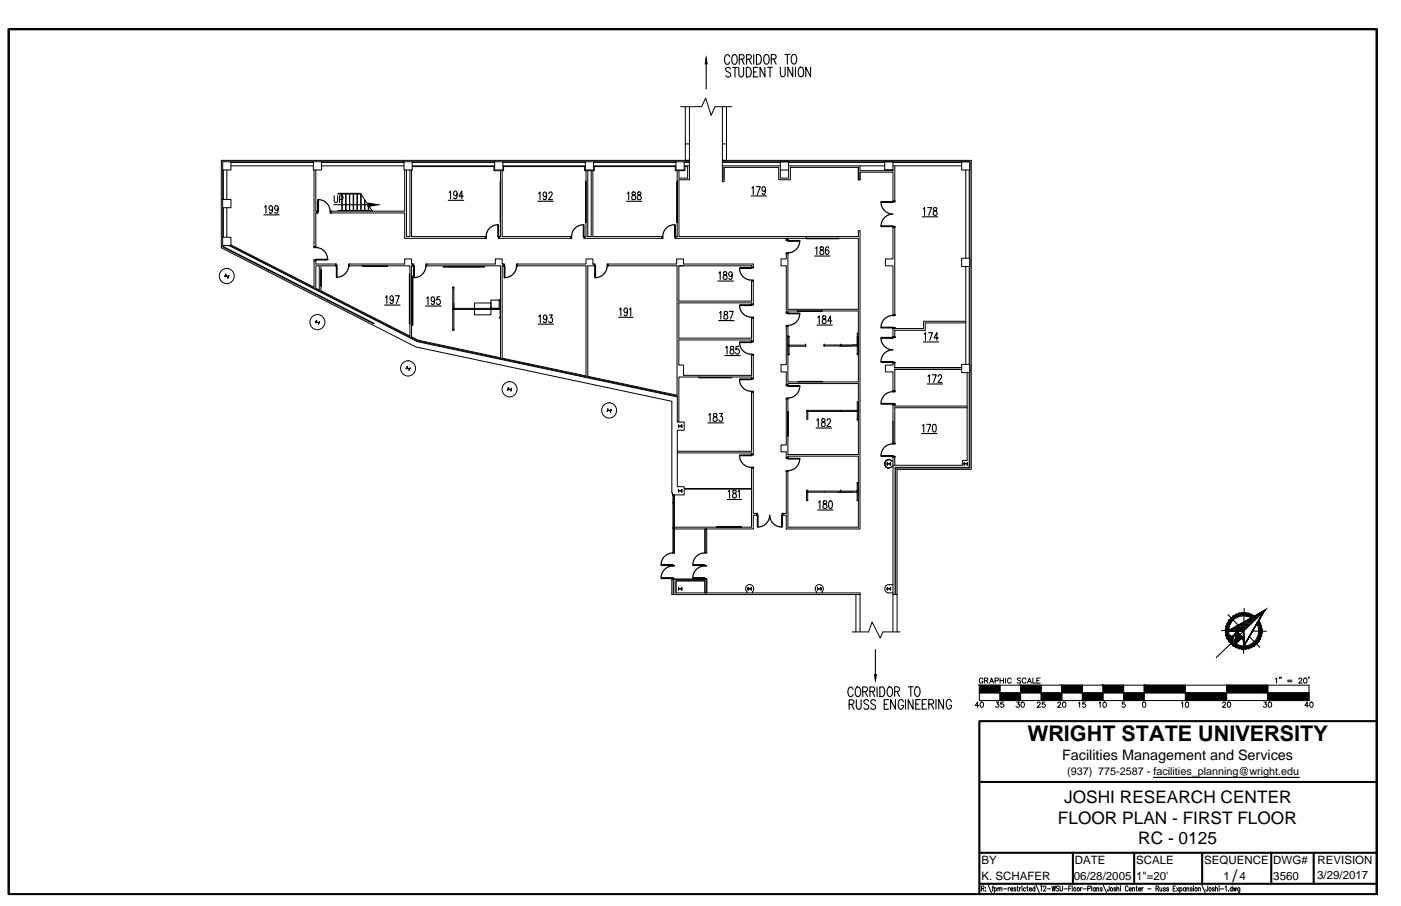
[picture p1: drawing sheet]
<svg xmlns="http://www.w3.org/2000/svg" width="432mm" height="279mm" viewBox="0 0 432 279" stroke-linecap="round" stroke-linejoin="round" font-family="sans-serif">
<defs><g id="words">
<text font-size="6.7" x="316.8" y="228.7">WRIGHT STATE UNIVERSITY</text>
<g font-size="5.3">
<text x="328" y="247.5">JOSHI RESEARCH CENTER</text>
<text x="326.1" y="254">FLOOR PLAN - FIRST FLOOR</text>
<text x="350.8" y="260.4">RC - 0125</text>
<text x="379.8" y="271.9">/</text>
</g>
<text font-size="4.4" x="327.3" y="234.5">Facilities Management and Services</text>
<g font-size="3.5">
<text x="302.5" y="266.5">BY</text>
<text x="331.3" y="266.5">DATE</text>
<text x="350.2" y="266.5">SCALE</text>
<text x="371.2" y="266.5">SEQUENCE</text>
<text x="392.4" y="266.5">DWG#</text>
<text x="406.1" y="266.5">REVISION</text>
<text x="302.5" y="271.2">K. SCHAFER</text>
<text x="331" y="271.2">06/28/2005</text>
<text x="350.2" y="271.2">1&quot;=20'</text>
<text x="377.1" y="271.2">1</text>
<text x="382.1" y="271.2">4</text>
<text x="392.4" y="271.2">3560</text>
<text x="405.9" y="271.2">3/29/2017</text>
</g>
<text font-size="3.3" x="328.9" y="239.1">(937) 775-2587 - facilities_planning@wright.edu</text>
</g></defs>
<!-- layer: A-EXISTING -->
<g fill="none" stroke="#000" stroke-width=".31">
<path d="M68.8 52.4v9.1M69.9 52.4v9.1M71.2 49.9v2.5h-2.6M71.2 50.1h25.4M71.2 51.2h25.4M96.6 49.9v2.5h2.5v-2.5M96.8 52.4v23.7h.5M97.3 52.4v12.7h.5v.6h-.5v10.3M99.1 50.1h25.4M99.1 51.2h25.4M105.4 59.8v5.1M105.5 59.8v5.1"/>
<path d="M106.5 59.8v5.1M106.7 59.8v5.1M107.7 59.8v5.1M107.8 59.8v5.1M108.9 59.8v5.1M109 59.8v5.1M110 59.8v5.1M110.1 59.8v5.1M111.2 59.8v5.1M111.3 59.8h-7.1v-.2h6.9l3.7 5.5M111.3 59.9v5M124.5 49.9v2.5h2.6v-2.5"/>
<path d="M124.7 52.4v12.7h-22.7v.6h22.7v7.8h24.9v-.5h-22.8v-20.6M125.3 52.4v20.6h1v-20.6M127.1 50.1h25.4M127.1 51.2h25.4M127.1 51.4h25.1v1.2h3v-1.2h25v1.2h2.9v-1.2h25v1.2h3v-1.2h.8M152.5 49.9v2.5h2.5v-2.5M154.3 52.6v20.4h-.4v.5h22.1v-.5h-21.2v-20.4M155 50.1h25.4M155 51.2h25.4M180.4 49.9v2.5h2.5v-2.5M180.6 52.6v20.4h-.4v.5h23.9v-.5h-21.4v-20.4M181.2 52.6v20.4h1v-20.4"/>
<path d="M182.9 50.1h25.4M182.9 51.2h25.4M208.3 49.9v2.5h2.6v-2.5M208.7 52.6v20.4h-.4v.5h56.3v21.9h-21.8v-17.2h-.5v1.7h-1.6v2.1h1.6v14.4h.5v-.5h21.8v21.9h-21.8v-17.2h-.5v11.9h-1.6v2.2h1.6v4.1h.5v-.5h21.8v21.9h-21.8v-17.2h-.5v14.2h-1.6v2.1h1.6v1.9h.5v-.5h21.8v21.9h-21.8v-17.2h-.5v12.9h-1v.6h1v4.2h22.8v-92h-.5v1.9h-55.3v-17.6h3.2v-5.9h-144.3v26.9l60 30.6 78.9 16.8v28.2h.2v.6h3.6v-2.5h-2.1v-17.4h2.1v-2.6h-2.1v-7.7l-80.1-17-58.2-29.7M210.9 50.1h1.6M210.9 51.2h1.6M211.2 44.4h1.3v5.1h-1.3zM211.9 51.2v3.7h-2.6v-2.3M212.5 49.9h-143.9v26.3l46.6 23.7M222.6 49.9h76.3v94.4h-22.8v39.1M222.6 44.4h1.3v5.1h-1.3zM222.6 50.1h17.9"/>
<path d="M222.6 51.2h17.9M223.2 51.6v4.4h-.6v-6.5h76.8v95.3h-22.9v38.6h-1.3v-.5M223.2 51.6h16.8v3.8h3.6v-3.8h21M223.2 51.6v3.8M240.5 52.4v2.5h2.5v-2.5M240.5 52.4v-2.5h2.5v2.5M240.5 52.4h2.5M243 50.1h29.7M243 51.2h29.7M264.6 51.6v3.8h.5v-2.3M265.1 51.2v1.4h10.1v-.2h-2.5M272.7 49.9h2.5v2.5h-2.5z"/>
<path d="M275.2 50.1h21.2M275.2 51.2h21.2M275.8 51.2v10.8h-.6v-8.9h-10.1M296.4 49.9h2.5v2.5h-2.5zM297.7 52.4v27.2M298.7 52.4v27.2M68.6 61.5h2.6v2.6h-2.6M68.6 73.2h2.6v2.5h-2.6M68.8 75.7v.3l46.6 23.8M68.8 64.1v9.1M69.9 64.1v9.1M71 75.7l57.8 29.5 80 17"/>
<path d="M71.2 75.5l25.6 13.1v-8.2h.5v1h6.2v.6h-4.6v7.7l27.4 13.9v-21.6h-18.6v-.6h17v-1.5h2.1v1.5h.5v.6h-.5v21.9l2.1 1 25.4 5.4v-28.3h-22.8v-.6h21.2v-1.5h2.1v1.5h.4v.6h-.4v28.5l25.8 5.4v-33.9h-21.2v-.6h21.2v-1.5h2.1v1.5h.4v.6h-1.9v34l27.5 5.9v-39.9h-21.3v-.6h21.1v-1.5h2.2v1.5h21.5v1h-.6v-.4h-22.4M112.4 61.5v3.4M112.5 61.7v3.2M113.5 63.3v1.6M113.6 63.4v1.5M114.7 64.9h-10.5v.2M242.3 73.5v.5h.5v-.5M275.2 70.1h.6v27h-.6v-15.1h-2.3v-2.1h2.3zM296.4 79.6h2.5v2.6h-2.5zM69.3 85.2v.1M69.4 84.9v.2M69.4 85l.3-.5-.4 .8 .2-.3 .8 .4"/>
<path d="M69.6 84.9l.7 .4M69.6 84.6v.2M69.6 85h.1M69.7 85v.1M69.9 85.1l.1 .1M70.2 85.7v.1M70.2 85.3h.1M70.3 85.3v.1M70.3 85.5v.1M70.3 85.3l.1 .1M70.4 85.3h-.1M70.4 85.3l.1-.3-.3 .8 .1-.4"/>
<path d="M70.4 85.2l.1 .1M70.5 85.1h.1M97.2 99.5h.1M97.3 82h1.1v7.4l-1.1-.5zM97.3 99.2v.1M97.4 99.1l.1 .1M97.5 99.1l.1-.3-.3 .7 .2-.3M97.5 98.9v.1M97.5 99.2l.7 .3M97.5 98.9h.1M97.6 99.2h.1M97.6 99.2l.1 .1"/>
<path d="M97.8 99.4h.1M97.9 99.4l.1 .1M98.1 99.9v.1M98.1 99.5v.5l.4-.8-.2 .3M98.2 99.7v.1M98.3 99.5v.2M98.3 99.5h-.1M98.4 99.4v.1M98.4 99.3v.1M210.7 82h-1.5v10.9h22.4v-6.3h.6v7.2h-.6v-.4h-22.4v10.9h22.4v-6.2h.6v7.2h-.6v-.5h-22.4v7.8h1.5v3.2h20.9v-6.3h.6v7.2h-.6v-.4h-22.4v13.8M297.7 82.2v30.2M297.7 99.1h-13v2.2h-9.5v2.6h.6v-2h9.4v-2.3h12.5"/>
<path d="M298.7 82.2v30.2M125.2 113.7v.1M125.3 113.4v.2M125.4 113.3v.1M125.4 113.3l.1-.3-.3 .8 .2-.4 .8 .4M125.4 113.2v.1M125.4 113.1l.1 .1M125.5 113.4v.1M125.6 113.5v.1M125.8 113.6h.1M125.9 113.6v.1M126 114.1l.1 .1"/>
<path d="M126.1 113.8h.1M126.2 113.9v.1M126.2 113.8l.1 .1M126.2 113.7v.1M126.3 113.8l.2-.3-.4 .7v-.4M126.3 113.6v.1M126.4 113.6h.1M156.6 119.6v.2M156.6 119.9h.1M156.6 119.9v-.4l-.1 .9 .1-.5M156.6 120l.9 .2M156.9 120h.1"/>
<path d="M157.6 119.9v.1M157.6 119.9h.1M157.6 119.7l-.1 .9zM296.4 112.4h2.5v2.5h-2.5zM296.4 113.3h-20.6v-1.4h-.6v.7h-2.3v2.1h2.3v5.9h.6v-6.7h20.6M298.1 114.9v27.1h-1.5v1.5h-21.4M298.7 114.9v29.2h-22.8v39.3M156.5 120.3v.1M156.5 120.1l.1 .1M156.8 120l.7 .1M157.1 120v.1M157.2 120.1h.1"/>
<path d="M157.4 120.1v.1M157.4 120.1l.1 .1M157.5 120.5v.1M157.5 120.3v.1M187.1 126.8l.1 .1M187.2 126.5l.1 .2M187.3 126.3h.1M187.3 126.4v.1M187.3 126.4v-.4l-.2 .9 .2-.4M187.3 126.2v.1M187.3 126.5h.1M187.3 126.5l.8 .1"/>
<path d="M187.4 126.5h.1M187.5 126.5h.1M187.7 126.5l.1 .1M187.8 126.6h.1M188.1 126.6v.1M188.1 127l.1 .1M188.2 126.6l.1-.3-.2 .8 .1-.3M188.2 126.8v.1M188.2 126.6l.1 .2M188.2 126.5h.1M188.3 126.4v.1M208.8 139.2h22.8v-18.3h.6v19.2h-.6v-.4h-22.8"/>
<path d="M209.1 131v.8zM209.1 131.6h.1M209.1 131.1v.2M209.1 131.8h.1M209.2 131.4h.8M209.3 131.4v.1M209.4 131.4v.1M209.6 131.4l.1 .1M209.9 131.4l.1 .1M210 131.4l.2-.4v.8l-.1-.3M210 131.4l.1 .1M210 131.4l.2 .1"/>
<path d="M210.1 131.6h.1M210.1 131.2l.1 .1M210.1 131.8h.1M210.1 131.1l.1 .1M298.1 125.2h-22.3v-.4h-.6v11.9h.6v-11h22.3M207.4 154.9h.5v.2h-.5zM207.4 152.6h.5v.2h-.5zM207.4 152.6v18M207.6 152.8v2.1M207.6 155.1v7.6M207.9 152.6v18M209.1 151.2l.1 .1"/>
<path d="M209.1 151.4v.2M209.1 151v.2M209.1 151.7v.1M209.1 151.3v-.4v.9l.1-.5M209.2 151.3h.8M209.3 151.3v.1M209.4 151.3v.1M209.6 151.3l.1 .1M209.9 151.3l.1 .1M210 151.3l.2 .1M210.1 150.9l.1 .9zM210.1 151.5h.1"/>
<path d="M210.1 151.1l.1 .1M210.1 151.7l.1 .1M210.1 151l.1 .1M273.4 143h.1M273.4 143.1l.1 .1M273.4 142.8l.1 .1M273.4 143.4l.1 .1M273.4 142.7l.1 .1M273.5 143l-.1-.4v.9l.1-.4M273.5 143l-.1 .1M273.5 143h.9M273.5 143.1h.9"/>
<path d="M273.6 143l.1 .1M273.7 143v.1M273.9 141.7a1.29 1.29 0 0 0-1.2 1.3 1.29 1.29 0 0 0 1.2 1.3M274 143v.1M274 143l.1 .1M274.3 143v.1M274.4 143v.1M274.4 143l.1 .1M274.4 143h.1M274.4 143l.1-.4v.9l-.1-.4M274.4 143.2h.1M274.4 142.8l.1 .1"/>
<path d="M274.4 143.4l.1 .1M274.4 142.7l.1 .1M274.9 142.2a1.26 1.26 0 0 0-1.8-.1 1.26 1.26 0 0 0 0 1.8 1.26 1.26 0 0 0 1.8 0M274.9 142.2h.3M274.9 143.9h.3M275.8 143.5v-2.6h-.6v42M297.2 143h.1M297.2 143.1v.1M297.2 142.8v.1M297.2 143.4v.1M297.2 142.7v.1M297.2 143v-.4v.9v-.4"/>
<path d="M297.2 143v.1M297.2 143h.9l.1-.4v.9l-.1-.4M297.2 143.1h.9M297.3 143l.1 .1M297.4 143v.1M297.7 143l.1 .1M298 143l.2 .1M298.1 143v.1M298.1 143.4l.1 .1M298.1 143.2h.1M298.1 142.8l.1 .1M298.1 142.7l.1 .1"/>
<path d="M207.4 178.4h.5v.2h-.5zM207.4 170.4h.5v.2h-.5zM207.4 162.7h.5v.3h-.5zM207.4 174.4h.5v.2h-.5zM207.5 178.6v4.8M207.6 163v7.4M207.7 178.6v4.8M207.9 162.6h23.7v-18.3h.6v14h1v.6h-1v4.2h-24.3M217.2 178.4h.6v.2h-.6zM217.2 170.4h.6v.2h-.6zM217.2 163.1h.6v.2h-.6zM217.2 174.4h.6v.2h-.6z"/>
<path d="M217.2 163.3v7.1M217.5 163.3v7.1M217.8 163.3v7.1M209.1 181.4l.1 .1M209.1 181.6v.2M209.1 181.9v.1M209.1 181.2v.1M209.1 181.5v-.3v.8v-.4M209.2 181.5l-.1 .1M209.2 181.5h.8M209.2 181.6h.8M209.3 181.5v.1"/>
<path d="M209.4 181.5v.1M209.6 181.5l.1 .1M209.9 181.5l.3 .2M210 181.5l.1 .1M210.1 181.5h-.1M210.1 181.5l.1-.3v.8l-.1-.4M210.1 181.9l.1 .1M210.1 181.7l.1 .1M210.1 181.4h.1M210.1 181.2l.1 .1M217.3 182.9v-3.8h-9v3.8h56.8v.5h-58v-4.8h10.7v4.3M230.5 181.7l.1 .1"/>
<path d="M230.5 181.4l.1 .1M230.5 181.9l.1 .1M230.5 181.2l.1 .1M230.6 181.5h.1M230.6 181.5l-.1-.3v.8l.1-.4h.9M230.6 181.5v.2M230.6 181.5h.9M230.7 181.5v.1M230.8 181.5l.1 .1M231 181.5l.1 .1M231.2 181.5v.1M231.4 181.5v.1"/>
<path d="M231.5 181.5l.1 .2M231.5 181.5h.1M231.5 181.5l.1-.3v.8l-.1-.5M231.5 181.7l.1 .1M231.5 181.4h.1M231.5 181.9l.1 .1M231.5 181.2l.1 .1M231.9 182.5a1.28 1.28 0 0 0 .1-1.8 1.28 1.28 0 0 0-1.9 0 1.28 1.28 0 0 0 .1 1.8v.4M231.9 182.5v.4M251.7 182.9v-.4a1.28 1.28 0 0 1-.1-1.8 1.28 1.28 0 0 1 1.8 0 1.28 1.28 0 0 1-.1 1.8l.1 .4M252 181.4l.1 .1M252 181.7v.1"/>
<path d="M252 181.9v.1M252 181.6v.1M252 181.2v.1M252 181.5v-.3v.8l.1-.5M252.1 181.5h.8M252.2 181.5v.1M252.3 181.5v.1M252.5 181.5v.1M252.6 181.5l.1 .1M252.8 181.5l-.7 .1M252.9 181.5l.1 .5v-.8v.5M253 181.5h-.1"/>
<path d="M253 181.7v.1M253 181.4h.1M253 181.9v.1M253 181.2v.1M273.4 181.2l.1 .3M273.4 181.6l.1 .2M273.4 181.9l.1 .1M273.5 181.5l-.1-.3v.8l.1-.4M273.5 181.5l-.1 .1M273.5 181.5h.9M273.5 181.6h.9M273.6 181.5l.1 .1"/>
<path d="M273.7 181.5v.1M274 181.5v.1M274 181.5l.1 .1M274.3 181.5v.1M274.4 181.5v.1M274.4 181.5l.1 .2M274.4 181.5h.1M274.4 181.5l.1-.3v.8l-.1-.4M274.4 181.7l.1 .1M274.4 181.4h.1M274.4 181.9l.1 .1M274.4 181.2l.1 .1"/>
<path d="M275.2 180.3h-1.3a1.29 1.29 0 0 0-1.2 1.3 1.29 1.29 0 0 0 1.2 1.3h1.3"/>
<circle cx="69.9" cy="85.1" r="2.33"/>
<circle cx="97.8" cy="99.3" r="2.33"/>
<circle cx="125.8" cy="113.6" r="2.33"/>
<circle cx="157.1" cy="120" r="2.33"/>
<circle cx="187.7" cy="126.6" r="2.33"/>
</g>
<!-- layer: A-DOOR -->
<g fill="none" stroke="#000" stroke-width=".38">
<path d="M96.7 76.1h.7v.2h-.7zM97.4 76.3a3.6 3.6 0 0 1 3.6 3.7M97.4 80h3.6v.2h-3.6zM97.8 65.1h.2v.6h-.2zM98 61.6h.1v3.6h-.1zM98.1 61.6a3.6 3.6 0 0 1 3.6 3.6M101.8 65.1h.2v.6h-.2zM149.6 73h.2v.5h-.2zM153.5 69.3a3.6 3.6 0 0 0-3.7 3.6M153.5 69.3h.1v3.7h-.1zM153.6 73h.3v.5h-.3zM176 73h.2v.5h-.2z"/>
<path d="M179.8 69.3a3.6 3.6 0 0 0-3.6 3.6M179.8 69.3h.2v3.7h-.2zM180 73h.2v.5h-.2zM204.1 73h.2v.5h-.2zM207.9 69.3a3.6 3.6 0 0 0-3.6 3.6M207.9 69.3h.2v3.7h-.2zM208.1 73h.2v.5h-.2zM242.3 74h.6v.2h-.6zM242.3 78h.6v.2h-.6zM242.9 74.2h3.6v.2h-3.6zM246.5 74.3a3.6 3.6 0 0 1-3.6 3.6M271.5 62.2h3.7v.2h-3.7z"/>
<path d="M271.5 69.7h3.7v.2h-3.7zM271.5 62.4a3.6 3.6 0 0 0 3.7 3.6 3.7 3.7 0 0 0-3.7 3.7M275.2 62h.6v.2h-.6zM275.2 69.9h.6v.2h-.6zM96.7 80.2h.7v.2h-.7zM103.5 81.4h.2v.6h-.2zM103.7 81.9h.2v3.6h-.2zM107.5 81.9a3.6 3.6 0 0 1-3.7 3.6M107.5 81.4h.2v.6h-.2zM127.3 81.4h.2v.6h-.2zM127.5 82h.1v3.7h-.1zM131.2 82a3.6 3.6 0 0 1-3.6 3.6"/>
<path d="M131.3 81.4h.2v.6h-.2zM155.2 81.4h.2v.6h-.2zM155.4 82h.2v3.7h-.2zM159.2 82a3.6 3.6 0 0 1-3.6 3.6M159.2 81.4h.2v.6h-.2zM183.1 81.4h.3v.6h-.3zM183.4 82h.1v3.7h-.1zM187.1 82a3.6 3.6 0 0 1-3.6 3.6M187.2 81.4h.2v.6h-.2zM227.9 82.8a3.6 3.6 0 0 0 3.7 3.6M227.9 94.2a3.6 3.6 0 0 0 3.7 3.6M228 82.6h3.6v.2h-3.6z"/>
<path d="M228 94h3.6v.2h-3.6zM231.6 82.4h.6v.2h-.6zM231.6 86.4h.6v.2h-.6zM231.6 93.8h.6v.2h-.6zM231.6 97.8h.6v.3h-.6zM242.3 96.4h.6v.2h-.6zM242.9 96.6h3.6v.1h-3.6zM246.5 96.7a3.6 3.6 0 0 1-3.6 3.6M275.2 97.3a3.6 3.6 0 0 0-3.7 3.6M275.2 97.1h.6v.2h-.6zM227.9 105.6a3.6 3.6 0 0 0 3.7 3.6M227.9 117a3.6 3.6 0 0 0 3.7 3.7"/>
<path d="M228 105.5h3.6v.1h-3.6zM228 116.9h3.6v.2h-3.6zM231.6 105.3h.6v.2h-.6zM231.6 109.3h.6v.2h-.6zM231.6 116.7h.6v.2h-.6zM242.3 100.4h.6v.2h-.6zM242.3 118.8h.6v.2h-.6zM242.9 119h3.6v.1h-3.6zM246.5 119.1a3.6 3.6 0 0 1-3.6 3.6M271.5 111.5h3.7v.2h-3.7zM271.5 104.1h3.7v.2h-3.7zM271.5 100.9h3.7v.2h-3.7z"/>
<path d="M271.5 104.3a3.6 3.6 0 0 0 3.7 3.6 3.6 3.6 0 0 0-3.7 3.6M275.2 111.7h.6v.2h-.6zM275.2 103.9h.6v.2h-.6zM275.2 101.1h.6v.2h-.6zM231.6 120.7h.6v.2h-.6zM242.3 122.8h.6v.2h-.6zM271.5 124.4h3.7v.2h-3.7zM275.2 136.9a3.6 3.6 0 0 0-3.7 3.6M275.2 120.8a3.6 3.6 0 0 0-3.7 3.6M275.2 136.7h.6v.2h-.6zM275.2 120.6h.6v.2h-.6zM275.2 124.6h.6v.2h-.6z"/>
<path d="M227.9 140.5a3.6 3.6 0 0 0 3.7 3.6M228 140.3h3.6v.2h-3.6zM231.6 140.1h.6v.2h-.6zM231.6 144.1h.6v.2h-.6zM233.2 158.3h.2v.6h-.2zM233.4 158.9h.2v3.6h-.2zM240.9 158.9h.2v3.6h-.2zM241.1 158.3h.2v.6h-.2zM242.3 141.2h.6v.2h-.6zM242.3 145.2h.6v.2h-.6zM242.9 141.4h3.6v.1h-3.6zM246.5 141.5a3.6 3.6 0 0 1-3.6 3.6"/>
<path d="M271.5 140.5h3.7v.2h-3.7zM275.2 140.7h.6v.2h-.6zM203.8 178.2h3.6v.2h-3.6zM203.8 174.2h3.6v.2h-3.6zM207.4 174.6a3.6 3.6 0 0 0-3.6 3.6M207.4 170.5a3.6 3.6 0 0 0-3.6 3.7M213.6 178.2h3.6v.2h-3.6zM213.6 174.2h3.6v.2h-3.6zM217.2 174.6a3.6 3.6 0 0 0-3.7 3.6M217.2 170.5a3.6 3.6 0 0 0-3.7 3.7M233.6 162.5a3.7 3.7 0 0 0 3.7-3.6 3.6 3.6 0 0 0 3.6 3.6"/>
</g>
<!-- layer: BORDER -->
<path d="M2.7 9h421.6v266.7h-421.6zM424.3 222.4h-122.4v53.3M301.9 241.1h122.4M2.7 275.7v-266.7h421.6v266.7M301.9 263h122.4M302 272.6h122.3M330.7 263v9.6M349.6 263v9.6M370.5 263v9.6M391.8 263v9.6M404.9 263v9.6" fill="none" stroke="#000" stroke-width=".63"/>
<!-- layer: A-NOTE -->
<g fill="none" stroke="#000" stroke-width=".34">
<path d="M217.6 17.9v9.5M224.9 17.6a.69 .69 0 0 0-.4-.7 .69 .69 0 0 0-.8 .1 2.02 2.02 0 0 0 .3 2.8 .75 .75 0 0 0 .9-.7M225.9 17l.3-.1a1.29 1.29 0 0 1 1 1.8l-.1 .4a.74 .74 0 0 1-.7 .8 .74 .74 0 0 1-.7-.8l-.2-1.1zM227.9 18.3h.9l.5-.6a.64 .64 0 0 0-.5-.8h-.9v2.9M228.6 18.3l.7 1.5M230.1 18.3l1.3-.2 .2-.4-.2-.7-1.3-.1v2.9M230.8 18.3l.8 1.5M232.3 16.8v3M233.1 16.8a1.59 1.59 0 0 1 1.6 1.1 1.59 1.59 0 0 1-.5 1.8l-1.1 .1zM235.8 16.9l.2-.1a1.39 1.39 0 0 1 1 2.3 .72 .72 0 0 1-.4 .6 .72 .72 0 0 1-.8 0l-.4-1.1 .1-1.1zM237.7 18.2l1.3-.1 .2-.4-.2-.8-1.3-.1v3M238.4 18.2l.8 1.6"/>
<path d="M242.7 16.8v2.9M243.4 16.8h-1.5M244.3 16.9l.2-.1a1.31 1.31 0 0 1 1 1.8l-.1 .5a.72 .72 0 0 1-1.1 .5l-.4-1v-1.1zM225.1 21.2a.73 .73 0 0 0-.9-.4 .73 .73 0 0 0-.4 1l1 .6a.78 .78 0 0 1 .3 1.1 .78 .78 0 0 1-1.2 .1l-.2-.3M225.8 20.8h1.5M226.5 20.8v3M227.7 20.8v2.1a.79 .79 0 0 0 .9 .9l.6-.9v-2.1M230 20.8a1.61 1.61 0 0 1 1.6 1 1.61 1.61 0 0 1-.5 1.8l-1 .1zM232.3 22.2h.8M233.6 20.8h-1.3v2.9h1.4M235.7 20.8l.1 2.9-1.6-2.9 .1 2.9M236.6 20.8h1.5"/>
<path d="M237.3 20.8v2.9M242 20.7l-.1 2.6a.7 .7 0 0 1-.6 .4 .7 .7 0 0 1-.7-.4l-.1-2.5M244.3 20.7v3l-1.5-3v3M245.2 20.7v3M246.4 20.8l.2-.1a1.29 1.29 0 0 1 1.1 1.8l-.1 .5a.74 .74 0 0 1-.7 .7 .74 .74 0 0 1-.8-.7l-.1-1.1zM249.8 20.7v3l-1.5-3v3M102.9 63.1h10.5M103 60.4l.1 1.8 .3 .3 .6-.3 .1-1.8M104.7 61.5l1-.2-.1-.8-.9-.1v2.1M261.7 217.2l1.3-.1 .2-.5-.2-.6-1.3-.2v3M262.4 217.2l.8 1.6M262.9 212.6a.74 .74 0 0 0-.7-.7 .74 .74 0 0 0-.7 .7v1.5a.72 .72 0 0 0 1.1 .6l.3-.6"/>
<path d="M263.9 215.8v2.1a.77 .77 0 0 0 .9 .9l.5-.5 .1-2.5M264 212l.2-.1a1.3 1.3 0 0 1 1.1 1.8l-.2 .4a.72 .72 0 0 1-1.1 .6l-.4-1 .1-1.1zM265.9 213.3l1.3-.2 .2-.4-.1-.6-.5-.2h-.9v2.9M266.6 213.3l.8 1.5M267.7 216.2a.73 .73 0 0 0-.9-.4 .73 .73 0 0 0-.4 1l.9 .6a.78 .78 0 0 1 .3 1.1 .78 .78 0 0 1-1.1 .1l-.3-.3M268.1 213.2h1a.72 .72 0 0 0 .5-.7 .72 .72 0 0 0-.6-.6h-.9v2.9M268.9 213.2l.7 1.6M269.8 200.3v9.6M269.8 216.2a.73 .73 0 0 0-.9-.4 .73 .73 0 0 0-.4 1l.9 .6a.78 .78 0 0 1 .4 1.1 .78 .78 0 0 1-1.2 .1l-.2-.3M270.3 211.9l.1 2.9M271.2 211.9h.7a1.77 1.77 0 0 1 0 2.9h-.7zM272.5 217.2h.9"/>
<path d="M273.8 212l.2-.1a.93 .93 0 0 1 1.1 1.1l-.1 1.1a.74 .74 0 0 1-.7 .7 .74 .74 0 0 1-.8-.7l-.1-1.1zM273.9 215.7l-1.4 .1v3l1.4-.1M275.7 213.2l1.3-.1 .2-.4-.2-.7-1.3-.2v3M276 215.7v3l-1.5-3v3M276.5 213.2l.7 1.6M278.4 216.5a.74 .74 0 0 0-.7-.8 .74 .74 0 0 0-.7 .8v1.5a.72 .72 0 0 0 1.1 .6l.3-1h-.5M279.1 215.7v3M280 211.8h1.4M280.7 211.8v3M281.4 215.7v3l-1.5-3v3M282.3 217.1h.8M282.3 211.9l.2-.1a1.59 1.59 0 0 1 1.2 1.2 1.59 1.59 0 0 1-.6 1.6l-.2 .2a1.39 1.39 0 0 1-.9-2.3z"/>
<path d="M283.6 215.7h-1.3v3h1.3M284.2 217.1h.9M285.6 215.7h-1.4v3h1.4M286.3 217.1l1.2-.1 .3-.5-.3-.6-1.2-.2v3M287 217.1l.8 1.6M288.5 215.7v3M290.8 215.7v3l-1.5-3v3M293.3 216.4a.74 .74 0 0 0-.8-.7 .74 .74 0 0 0-.7 .7v1.5a.72 .72 0 0 0 1.1 .6l.4-1h-.6"/>
</g>
<!-- layer: ROOM-NUMBER -->
<g fill="none" stroke="#000" stroke-width=".34">
<path d="M138.4 59.4l.5-.5v2.4M140.9 59.7l-.3 .6a.65 .65 0 0 1-.8-.7 .65 .65 0 0 1 .8-.6l.3 .7a1.11 1.11 0 0 1-.7 1.6l-.3-.4M166 59.7l.4-.5v2.4M169.2 59.7l.1-.3a.54 .54 0 0 1 .7-.1 .54 .54 0 0 1 .1 .8l-1 1.5h1.2M193.4 59.7l.4-.5v2.4M194.9 59.3v.7a.86 .86 0 0 1 .9 .5 .86 .86 0 0 1-.3 1.1 .76 .76 0 0 1-.9-.8 .76 .76 0 0 1 1-.7l.2-.4v-.4zM196.6 59.3v.7a.86 .86 0 0 1 .9 .5 .86 .86 0 0 1-.3 1.1 .75 .75 0 0 1-.8-.8 .75 .75 0 0 1 .9-.7l.2-.4v-.4zM231.7 58l.5-.5v2.5M233.1 57.5h1.2l-.9 2.5M235.9 58.3l-.2 .6a.65 .65 0 0 1-.9-.6 .65 .65 0 0 1 .9-.6l.2 .6a1.18 1.18 0 0 1-.6 1.7l-.4-.4M81.3 66.3h4.7M81.5 63.9l.5-.5v2.4"/>
<path d="M84 64.2l-.3 .5a.65 .65 0 0 1-.8-.6 .65 .65 0 0 1 .8-.6l.3 .7a1.11 1.11 0 0 1-.7 1.6l-.3-.4M85.7 64.2l-.2 .5a.65 .65 0 0 1-.9-.6 .65 .65 0 0 1 .9-.6l.2 .7a1.11 1.11 0 0 1-.6 1.6l-.4-.4M138.1 61.8h4.8M142.8 60.5h-1.3l.8-1.6v2.4M165.7 62.1h4.8M168.5 60l-.3 .6a.65 .65 0 0 1-.8-.7 .65 .65 0 0 1 .8-.6l.3 .7a1.11 1.11 0 0 1-.7 1.6l-.4-.4M193.1 62.1h4.7M231.5 60.4h4.7M251.1 79h4.7M251.3 76.6l.5-.5v2.4M252.9 76.2v.7a.88 .88 0 0 1 .9 .6 .88 .88 0 0 1-.3 1 .75 .75 0 0 1-.9-.8 .75 .75 0 0 1 .9-.7l.3-.5a.6 .6 0 0 0-.9-.3zM255.4 76.5l-.1-.3-.4-.1a1.46 1.46 0 0 0 .1 2.4 .7 .7 0 0 0 .5-.8 .7 .7 0 0 0-.9-.6l-.2 .6"/>
<path d="M284.3 66.9h4.7M284.5 64.4l.5-.4v2.4M285.9 64h1.2l-.9 2.4M287.8 64.1v.7a.88 .88 0 0 1 .9 .6 .88 .88 0 0 1-.3 1 .75 .75 0 0 1-.8-.8 .75 .75 0 0 1 .9-.7l.2-.5a.6 .6 0 0 0-.9-.3zM118.5 94.1h4.8M118.8 91.7l.4-.5v2.4M121.3 92l-.3 .6a.65 .65 0 0 1-.8-.7 .65 .65 0 0 1 .8-.6l.3 .7a1.11 1.11 0 0 1-.7 1.6l-.4-.4M121.8 91.2h1.2l-.8 2.4M131.2 94.4h4.8M131.5 92l.4-.5v2.4M134 92.3l-.3 .6a.66 .66 0 0 1-.8-.6 .66 .66 0 0 1 .8-.7l.3 .7a1.18 1.18 0 0 1-.7 1.6l-.4-.3M135.6 91.5h-.9l-.1 1.1a.7 .7 0 0 1 1.1 .5 .7 .7 0 0 1-1.1 .6l-.1-.3"/>
<path d="M165.8 100h4.8M166.1 97.6l.4-.5v2.4M168.5 97.9l-.2 .6a.65 .65 0 0 1-.9-.6 .65 .65 0 0 1 .9-.6l.2 .6a1.16 1.16 0 0 1-.6 1.6l-.4-.3M169.3 97.1h.9l-.5 .9a.68 .68 0 0 1 .6 1 .68 .68 0 0 1-1.2 0M190.7 97.8h4.4M190.9 95.4l.5-.4v2.4M193.4 95.8l-.3 .5a.65 .65 0 0 1-.8-.6 .65 .65 0 0 1 .8-.6l.3 .7a1.18 1.18 0 0 1-.7 1.6l-.3-.4M194 95.4l.4-.4v2.4M221.2 86.7h4.8M221.5 98.9h4.7M221.5 84.3l.5-.5v2.4M221.8 96.5l.4-.5v2.4"/>
<path d="M223.1 83.9v.7a.86 .86 0 0 1 .9 .5 .86 .86 0 0 1-.3 1.1 .73 .73 0 0 1-.9-.8 .73 .73 0 0 1 .9-.7l.3-.3-.1-.5zM223.3 96.2v.6a.86 .86 0 0 1 .9 .6 .86 .86 0 0 1-.3 1 .75 .75 0 0 1-.8-.8 .75 .75 0 0 1 .9-.7l.2-.3-.1-.4zM224.8 96h1.2l-.9 2.4M225.7 84.6l-.3 .5a.65 .65 0 0 1-.8-.6 .65 .65 0 0 1 .8-.6l.3 .7a1.11 1.11 0 0 1-.7 1.6l-.3-.4M252.1 97.8l.4-.4v2.4M253.6 97.5v.7a.88 .88 0 0 1 .9 .6 .88 .88 0 0 1-.3 1 .75 .75 0 0 1-.8-.8 .75 .75 0 0 1 .9-.7l.2-.5a.6 .6 0 0 0-.9-.3zM256.4 99h-1.3l.9-1.6v2.4M223.4 109.7h4.7M223.7 107.2l.4-.4v2.4M225.2 106.9v.7a.88 .88 0 0 1 .9 .6 .88 .88 0 0 1-.3 1 .75 .75 0 0 1-.8-.8 .75 .75 0 0 1 .9-.7l.2-.5a.6 .6 0 0 0-.9-.3zM227.7 106.8h-.8l-.1 1a.7 .7 0 0 1 1.1 .6 .7 .7 0 0 1-1.1 .6l-.1-.3M251.8 100.3h4.8"/>
<path d="M284.6 105.5h4.7M284.8 103.1l.5-.5v2.4M285.8 118.4h4.7M286 116l.4-.4v2.4M286.2 102.6h1.2l-.9 2.4M287.4 115.6h1.2l-.9 2.4M289.2 116.1l.3-.5 .5 .1 .2 .3-.2 .8-.9 1.2h1.2M289.2 104.2h-1.3l.9-1.6v2.4M218.2 130.4h4.7M218.5 128l.4-.5v2.4M220 127.6v.7a.88 .88 0 0 1 1 .6 .88 .88 0 0 1-.4 1 .76 .76 0 0 1-.8-.8 .76 .76 0 0 1 .9-.6l.3-.6a.6 .6 0 0 0-1-.3zM221.7 127.5h.9l-.5 1a.68 .68 0 0 1 .6 1 .68 .68 0 0 1-1.2 0"/>
<path d="M251.5 132h4.8M251.8 129.6l.4-.5v2.4M253.3 129.3v.6a.88 .88 0 0 1 1 .6 .88 .88 0 0 1-.4 1 .75 .75 0 0 1-.8-.7 .75 .75 0 0 1 .9-.7l.3-.4-.1-.4zM254.9 129.7l.1-.3a.54 .54 0 0 1 .8-.1 .54 .54 0 0 1 .1 .8l-1 1.4h1.1M284 133.7h4.8M284.3 131.3l.4-.4v2.3M285.7 130.9h1.2l-.9 2.3M287.6 131l.5-.1a1.62 1.62 0 0 1 0 2.3h-.2a1.87 1.87 0 0 1-.3-2.2zM224.2 154h4.4M224.4 151.6l.4-.5v2.4M225.9 151.3v.6a.86 .86 0 0 1 1 .6 .86 .86 0 0 1-.4 1 .73 .73 0 0 1-.8-.8 .73 .73 0 0 1 .9-.6l.3-.4-.1-.4zM227.5 151.6l.4-.5v2.4"/>
<path d="M252 157.3h4.8M252.3 154.9l.4-.5v2.4M253.8 154.5v.8a.86 .86 0 0 1 1 .5 .86 .86 0 0 1-.4 1 .76 .76 0 0 1-.8-.8 .76 .76 0 0 1 .9-.7l.3-.3-.1-.5zM255.6 154.5l.4-.1a1.62 1.62 0 0 1 0 2.4h-.1a1.87 1.87 0 0 1-.3-2.3z"/>
</g>
<!-- layer: BORDER-NOTE -->
<path d="M355.5 239.7h44.9" fill="none" stroke="#000" stroke-width=".38"/>
<g fill="none" stroke="#000" stroke-width=".31">
<path d="M302.5 274l.7-.1v-.5l-.7-.2v1.6M302.9 274l.4 .8M303.8 274.7h.1M303.8 273.7v.2zM304.6 272.9l1 2.5M305.8 273.7h.4M306.3 273.2l-.3 .1v1.5M306.5 274l.1-.2a.43 .43 0 0 1 .5 .5 .43 .43 0 0 1-.6 .3M306.5 273.7v1.7M307.6 274l.2-.3 .3 .1 .1 1M307.6 273.7v1.1M308.2 274l.3-.3 .3 .1v1"/>
<path d="M309.3 274.1h1M310.7 273.7v1.1M311.2 273.7l-.5 .5M311.5 274.2h.6l-.1-.4a.43 .43 0 0 0-.5 .5 .43 .43 0 0 0 .6 .3M313.1 274l-.2-.3-.4 .1v.3l.6 .5-.2 .2-.4-.2M313.5 273.7h.3M313.6 273.2v1.3l.3 .3M314.3 273.7v1.1M314.7 273.7l-.4 .5M315 273.3h.1M315 273.7v1.1M316.1 274l-.1-.2a.43 .43 0 0 0-.6 .5 .43 .43 0 0 0 .7 .3"/>
<path d="M316.5 273.7h.3M316.6 273.2v1.3l.3 .3M317.3 274.2h.6l-.1-.4a.43 .43 0 0 0-.5 .5 .43 .43 0 0 0 .6 .3M319 274l-.2-.2a.43 .43 0 0 0-.5 .5 .43 .43 0 0 0 .7 .3M319 273.2v1.6M319.3 272.9l1.1 2.5M320.6 273.2h.8M321 273.2v1.6M321.7 273.6l.2-.4 .4 .2v.4l-.7 1h.8M322.7 274.1h1.1M324.2 273.2l.3 1.6 .3-1.6 .2 1.6 .3-1.6M326.4 273.4l-.7-.1-.1 .4a.68 .68 0 0 1 .6 1l-.6-.1"/>
<path d="M326.7 273.2v1.1l.3 .5 .5-.2v-1.4M328 274.1h1M329.4 274h.5M330.2 273.2h-.8v1.6M330.5 273.2v1.6M333.1 273.7v1.1M333.5 273.7l-.4 .5M333.8 274.1h1M335.3 274h.6l.1-.6-.7-.2v1.6M336.5 273.2v1.6M337.6 274l-.1-.2a.44 .44 0 0 0-.6 .5 .44 .44 0 0 0 .7 .3M337.6 273.7v1.1"/>
<path d="M338 274l.3-.3 .3 .1v1M338 273.7v1.1M339.7 274l-.2-.3-.4 .1v.3l.6 .2v.3l-.2 .2-.4-.2M340 272.9l1.1 2.5M341.9 273.2l-.1 1.5h-.4l-.1-.4M343.9 274l-.2-.3-.4 .1v.3l.5 .2 .1 .3-.2 .2-.4-.2M344.2 274l.3-.3 .3 .1 .1 1M344.2 273.2v1.6M345.3 273.3h.1M345.4 273.7v1.1M347.7 273.6a.44 .44 0 0 0-.5-.4 .44 .44 0 0 0-.3 .6v.4a.44 .44 0 0 0 .3 .6 .44 .44 0 0 0 .5-.4M348 274.2h.7l-.1-.4a.43 .43 0 0 0-.6 .5 .43 .43 0 0 0 .7 .3"/>
<path d="M349.1 274l.2-.3 .3 .1 .1 1M349.1 273.7v1.1M350.1 273.7h.4M350.3 273.2v1.3l.3 .3M350.9 274.2h.7l-.1-.4a.43 .43 0 0 0-.6 .5 .43 .43 0 0 0 .7 .3M351.9 273.7v1.1M352.4 273.7l-.5 .5M353.8 274.1h1M356.3 274l.7-.1 .1-.5-.8-.2v1.6M356.7 274l.4 .8M357.5 273.7l.1 1 .2 .1 .3-.3M358.1 273.7v1.1"/>
<path d="M359.2 274l-.2-.3-.4 .1v.3l.6 .5-.2 .2-.4-.2M360.1 274l-.2-.3-.3 .1v.3l.5 .2v.3l-.2 .2-.3-.2M361.6 274h.4M362.3 273.2h-.7v1.6h.7M362.6 273.7l.7 1.1M363.3 273.7l-.7 1.1M363.6 274l.1-.2a.43 .43 0 0 1 .6 .5 .43 .43 0 0 1-.7 .3M363.6 273.7v1.7M365.4 274l-.1-.2a.45 .45 0 0 0-.6 .5 .45 .45 0 0 0 .7 .3M365.4 273.7v1.1M365.8 274l.3-.3 .2 .1 .1 1M365.8 273.7v1.1"/>
<path d="M367.5 274l-.2-.3-.4 .1v.3l.5 .2 .1 .3-.2 .2-.5-.2M367.8 273.3h.1M367.8 273.7v1.1M369.3 274l.3-.3 .3 .1 .1 1M369.3 273.7v1.1M370.4 272.9l1 2.5M372.3 273.2l-.1 1.5h-.4l-.1-.4M374.3 274l-.3-.3-.3 .1v.3l.6 .5-.3 .2-.4-.2M374.6 274l.3-.3 .3 .1 .1 1M374.6 273.2v1.6M375.7 273.3h.1M375.8 273.7v1.1"/>
<path d="M376.1 274.1h1.1M377.6 273.5l.3-.3v1.6M378.6 274.7h.1M379.8 274l-.1-.2a.43 .43 0 0 0-.6 .5 .43 .43 0 0 0 .7 .3M379.8 273.2v1.6M380.2 273.7l.2 1.1 .2-1.1 .2 1.1 .3-1.1M382.1 273.7v1.3l-.2 .4-.3-.1M382.1 274l-.1-.2a.43 .43 0 0 0-.6 .5 .43 .43 0 0 0 .7 .3"/>
<circle cx="331.3" cy="274.2" r=".48"/>
<circle cx="332.4" cy="274.2" r=".49"/>
<circle cx="342.6" cy="274.2" r=".49"/>
<circle cx="368.6" cy="274.2" r=".48"/>
<circle cx="372.9" cy="274.2" r=".49"/>
</g>
<!-- layer: NORTH -->
<g fill="#000" stroke="#000" stroke-width=".31">
<path d="M379.2 196.5l.5 .4zM379.4 196.6l.3 .1zM379.4 196.7l.5 .3zM379.6 196.5l.1 .2zM380.8 196.8l1.1 .7-.8 .8zM381.1 194.6l.3 .4zM382.5 196.2l.1-.1zM382.5 196.1l.4 .4zM382.6 196.6l.1 .1zM382.6 196.5l.2 .2z"/>
<path d="M378.6 194.4l.1 .2 11.2-6.5zM378.7 194.6l11.2-6.5-.5 .6zM389.9 188.1l-.5 .6-6.2 10.9zM389.4 188.7l-6.2 10.9 .2-.7zM383.3 194.7l-.1 4.9 .2-.7zM383.3 194.7l.1-.2v4.4zM378.7 194.6l4.6 .1 .1-.2zM378.7 194.4l4.7 .1-4.7 .1z"/>
<path d="M379.2 196.4l.5 .3zM379.2 196.4l.5 .3z"/>
<path d="M379.2 196.4l.2 .1zM379.2 196.4l.2 .1z"/>
<path d="M379.2 196.4l.2 .1zM379.2 196.4l.2 .1z"/>
<path d="M379.4 196.7l.5 .3zM379.4 196.7l.5 .3z"/>
<path d="M379.4 190.6l.5 .4-1.1 .3zM378.8 191.3l.5 .4 .6-.7zM378.8 191.3l.5 .4-1 .4zM378.3 192.1l.6 .3 .4-.7zM378.3 192.1l.6 .3-1 .7zM377.9 193.1l.7 .1 .3-.8zM377.9 193.1l.7 .1-.8 .8zM377.8 194l.6 .1 .2-.9zM377.8 194l.6 .1-.6 .9zM378.4 194.1l-.6 .9 .6-.1zM377.8 195l.6-.1-.5 1zM378.4 194.9l-.5 1 .6-.1zM377.9 195.9l.6-.1-.3 1.1zM378.5 195.8l-.3 1.1 .6-.3zM378.2 196.9l.6-.3-.1 1.1zM378.8 196.6l-.1 1.1 .5-.3zM378.7 197.7l.5-.3 .1 1.1zM379.2 197.4l.1 1.1 .5-.5zM379.3 198.5l.5-.5 .2 1.1zM379.8 198l.2 1.1 .4-.5zM380.4 198.6l.5 1-.9-.5zM380.4 198.6l.5 1 .3-.6zM381.2 199l.6 1-.9-.4zM381.2 199l.6 1 .2-.6zM382 199.4l.8 .8-1-.2zM382 199.4l.8 .8v-.7zM382.8 199.5l1 .7h-1zM382.8 199.5l1 .7-.1-.7zM383.7 199.5l1 .5-.9 .2zM383.7 199.5l1 .5-.1-.6zM384.6 199.4l1 .3-.9 .3zM384.6 199.4l1 .3-.2-.6zM385.4 199.1l1.1 .1-.9 .5zM385.4 199.1l1.1 .1-.4-.5zM386.1 198.7l1.2-.1-.8 .6zM386.1 198.7l1.2-.1-.5-.5zM386.8 198.1l1.1-.2-.6 .7zM387.4 197.5l-.6 .6 1.1-.2zM387.4 197.5l1-.5-.5 .9zM387.8 196.7l-.4 .8 1-.5zM387.8 196.7l1-.6-.4 .9zM388.1 196l-.3 .7 1-.6zM388.1 196l.8-.8-.1 .9zM388.3 195.1l-.2 .9 .8-.8zM389 194.2l-.1 1-.6-.1zM388.3 194.3v.8l.7-.9zM388.8 193.3l.2 .9-.7 .1zM388.2 193.4l.1 .9 .5-1zM388.5 192.3l.3 1-.6 .1zM387.9 192.6l.3 .8 .3-1.1zM388 191.5l.5 .8-.6 .3zM387.5 191.9l.4 .7 .1-1.1z"/>
<path d="M379.5 196.6l.2 .1zM379.5 196.6l.2 .1z"/>
<path d="M379.5 196.6l.2 .1zM379.5 196.6l.2 .1z"/>
<path d="M379.7 196.4l1.5-1.4zM381.2 195l-1.5 1.5zM381 194.7l.3 .3zM381 194.7l.3 .3zM381 194.7l.1-.1zM381.1 194.6l1 1zM381.1 194.7l1 .9zM382 195.7l-.2 1.6zM382 195.7l-.3 1.8zM381.8 197.3l-.1 .2 .8-.8zM382.5 196.7l-.8 .8z"/>
<path d="M379.6 196.6l.1 .1zM379.6 196.6l.1 .1z"/>
<path d="M379.6 196.6l.1 .1zM379.5 196.6l.2 .1zM379.5 196.6l.2 .1zM379.5 196.6l.2 .1z"/>
<path d="M379.5 196.6l.2 .1zM379.5 196.6l.2 .1z"/>
<path d="M379.5 196.6l.2 .1zM379.4 196.6l.3 .1zM379.4 196.6l.3 .1zM379.4 196.6l.3 .1z"/>
<path d="M379.4 196.6l.3 .1zM379.4 196.6l.3 .1zM379.4 196.5l.3 .2z"/>
<path d="M379.2 196.4l.5 .4zM379.2 196.4l.5 .4zM379.2 196.4l.5 .4zM379.2 196.4l.5 .4z"/>
<path d="M379.2 196.4l.5 .4zM379.2 196.4l.5 .4z"/>
<path d="M379.2 196.4l.5 .4zM379.2 196.4l.5 .4z"/>
<path d="M379.2 196.5l.5 .4zM379.2 196.5l.5 .4zM379.2 196.5l.5 .4z"/>
<path d="M379.2 196.5l.5 .4zM379.2 196.5l.5 .4zM379.2 196.5l.5 .4z"/>
<path d="M379.1 196.5l.7 .7zM379.1 196.5l.7 .6zM379.1 196.5l.1-.1z"/>
<path d="M379.6 196.6l.1 .1zM379.6 196.6l.1 .1zM379.6 196.6l.1 .1z"/>
<path d="M379.3 196.6l.5 .3zM379.3 196.6l.5 .3z"/>
<path d="M379.7 196.5l.1 .1zM379.7 196.5l.1 .1z"/>
<path d="M379.6 196.5l.1 .2zM379.6 196.5l.1 .2z"/>
<path d="M379.3 196.7l.5 .3zM379.3 196.7l.5 .3z"/>
<path d="M380.8 196.8l-.2 1.1 .5 .4zM380.6 197.9l.5 .4z"/>
<path d="M380.9 195.3l-1.1 1.3zM379.7 196.5l1.2-1.2z"/>
<path d="M381 194.7l.7 .6zM381 194.7l.7 .6z"/>
<path d="M381.3 195l.8 .6zM381.3 195l.8 .6z"/>
<path d="M381 195.7l.8 1.7 .1-1zM381 195.7l.8 1.7-1-.6z"/>
<path d="M381.1 195.4l.8 1 .1-.4zM381.1 195.4l.8 1-.9-.7z"/>
<path d="M381.2 195l.8 1 .1-.4zM381.2 195l.8 1-1.1-.7z"/>
<path d="M382.6 196.1l.6 .7zM382.5 196.2l.7 .6z"/>
<path d="M382.6 196.6l.2 .1zM382.6 196.6l.2 .1zM382.6 196.6l.2 .1zM382.6 196.6l.2 .1zM382.6 196.6l.2 .1zM382.6 196.6l.2 .1z"/>
<path d="M382.5 196.7l-.6 .8zM381.8 197.4l.7-.7z"/>
<path d="M382.7 196.5l.2 .2zM382.7 196.5l.2 .2zM382.7 196.5l.2 .2zM382.7 196.5l.2 .2z"/>
<path d="M382.5 196.7l.2 .1zM382.5 196.7l.2 .1z"/>
<path d="M382.6 196.8l-1.6 1.6zM382.6 196.8l-1.6 1.6zM380.5 198l.5 .4zM380.5 198l.5 .3zM381 195.5l-.5 2.5zM381.1 195.3l-.5 2.6zM381.1 195.3l-1.3 1.3zM379.8 196.5l1.3-1.2z"/>
<path d="M382.6 196.6l.1 .1zM382.6 196.6l.1 .1z"/>
<path d="M382.6 196.6l.2 .1zM382.6 196.6l.1 .1z"/>
<path d="M382.7 196.5l.1 .2zM382.7 196.5l.2 .2z"/>
<path d="M382.7 196.5l.1 .2zM382.6 196.5l.2 .2zM382.6 196.5l.2 .2z"/>
<path d="M382.7 196.5l.2 .2zM382.7 196.5l.2 .2z"/>
<path d="M382.5 196.2l.4 .3zM382.5 196.2l.4 .3z"/>
<path d="M382.5 196.2l.5 .4zM382.5 196.2l.5 .4z"/>
<path d="M382.7 196.5l.2 .2zM382.7 196.5l.3 .2z"/>
<path d="M382.5 196.3l.5 .3zM382.5 196.3l.5 .3z"/>
<path d="M382.5 196.3l.5 .4zM382.5 196.3l.5 .4z"/>
<path d="M382.6 196.3l.5 .4zM382.6 196.3l.5 .4z"/>
<path d="M382.6 196.4l.6 .4zM382.6 196.4l.6 .4zM382.6 196.4l.6 .4zM382.6 196.4l.6 .4z"/>
<path d="M382.7 196.4l.4 .4zM382.7 196.4l.4 .4zM382.7 196.5l.4 .3zM382.7 196.5l.4 .3z"/>
<path d="M382.7 196.5l.4 .3zM382.7 196.5l.4 .3z"/>
<path d="M383 196.7l.1 .1zM383 196.7l.1 .1zM383 196.7l.1 .1zM383 196.7l.1 .1z"/>
<path d="M382.6 196.4l.6 .4zM382.6 196.4l.6 .4z"/>
<path d="M382.6 196.4l.6 .4zM382.6 196.4l.5 .4z"/>
<path d="M385.7 189.5l.9 .5-.4 .5zM385.7 189.5l-.2 .6 .7 .4zM384.8 189.2l.9 .3-.2 .6zM384.8 189.2l-.1 .6 .8 .3zM383.9 189l.9 .2-.1 .6zM383.9 189l-.1 .6 .9 .2zM382.9 188.9l1 .1-.1 .6zM382.9 188.9l.1 .7h.8zM381.9 189.1l1-.2 .1 .7zM381.9 189.1l.2 .7 .9-.2zM381 189.5l.9-.4 .2 .7zM381 189.5l.3 .5 .8-.2zM380.2 189.9l.8-.4 .3 .5zM380.2 189.9l.3 .6 .8-.5zM379.4 190.6l.8-.7 .3 .6zM379.4 190.6l.5 .4 .6-.5z"/>
</g>
<g fill="none" stroke="#000" stroke-width=".31">
<path d="M379.3 196.4h-.1M379.4 196.5l.1 .1M379.4 196.5v.1M379.5 196.6h.1M379.6 196.6h.1M379.6 196.5l.1 .1M379.7 196.7v.1M379.7 196.8v.1M379.7 196.9h.1M379.8 196.7h-.1M382.5 196.2h.1M382.6 196.6h.1"/>
<path d="M382.6 196.5h.1M382.7 196.4h.1M382.7 196.4h-.1M382.7 196.5v.1M382.7 196.7h.1M382.9 196.7h.1M383 196.7h-.1"/>
</g>
<circle cx="379.8" cy="196.6" r=".17" fill="#000"/>
<g fill="none" stroke="#000" stroke-width=".34">
<path d="M376.4 194.5h4.3M378.5 189.5l3.1 3.3 3.5 .1M379 194.3l4.6 .1M379.4 194l4.4 .1M379.9 193.8l4.2 .1M380.3 193.6h4M380.8 193.3l3.8 .1M380.8 197.1l-5.9 5.7M381.2 193.1h3.6M382.1 192.6h3.2M382.5 192.3l3.1 .1M383 192.1l2.8 .1"/>
<path d="M383.3 197.2v4.3M383.5 187.7l-.1 4.2h2.7M383.9 191.6l2.4 .1M384.3 191.4h2.3M384.7 191.1l2.2 .1M385 196.3l3.3 3.3M385.2 190.9h1.9M385.6 190.7h1.8M385.7 190.6a4.6 4.6 0 0 0-6.9 3.1 4.6 4.6 0 0 0 5.3 5.4 4.6 4.6 0 0 0 3.3-6.8M386.1 194.6l4.1 .1M386.1 190.4h1.5M386.5 190.2h1.3"/>
<path d="M386.9 189.9l1.2 .1M387.4 189.7h.9M387.8 189.5h.8M388.2 189.2h.6M388.7 189h.4M389.1 188.7h.3M389.6 188.5h.1M389.7 188.4l-7.6 7.4"/>
</g>
<!-- layer: A-NOTE -->
<path d="M217.6 17.9l.3 1.8h-.5zM113.4 62.6l3.2 .5-3.2 .6zM269.5 208h.6l-.3 1.9z" fill="#000" stroke="#000" stroke-width=".31"/>
<!-- layer: A - Cubicle -->
<g fill="none" stroke="#000" stroke-width=".31">
<path d="M154.1 56l.2 12.7zM154.3 56h.1M180.5 56l.1 12.7zM180.6 56h.1M208.6 56l.1 12.7zM208.7 56h.1M248.5 73.5l10.1 .1zM248.5 73.5h.1M98.9 83.2l.1 5.1zM111.8 82.1h7.6zM111.8 82.1h.1M126.2 84.6l.1 15.2z"/>
<path d="M126.3 84.6h.1M127.1 85.1h.2v15.2h-.2zM136.6 82.2h12.7v.2h-12.7zM139.5 88.7h.4v6.4h-.4h.4M139.5 88.7h.1M139.5 95.4h.4M139.5 95.4h.1M139.5 88.7h.4M139.5 88.7v13.1M139.7 95.1v.3M139.7 95.3h.2M139.9 88.7h.1"/>
<path d="M139.9 95.4v6.4h-.4M139.9 95.1v.3h6.3v-.3M139.9 93.5v1.9M139.9 95.1h6.3M146.1 95.1l.2 .2zM146.2 95.4h5.1v1.7h-5.1zM146.2 93.4h5.1v1.7h-5.1zM146.2 95.1v.3M151.2 95.1v.2l.2-.2M151.3 92.6h2.6v2.5h-2.6zM151.3 95.1v.3h2.6v-.3v.3h.2M151.3 95.1v.3"/>
<path d="M151.3 95.1h2.8M153.9 95.3h.1M154 95.1v.3M154.1 95.4v2.6l-.2 .1 .2-.1M154.1 92.6l-.2-.1 .2 .1v2.5M154.1 92.6h.1M154.1 95.1v.3M245.8 95.9l7.6 .1zM245.8 95.9h.1M139.5 101.8h.1M139.5 101.8h.4M139.9 101.8h.1"/>
<path d="M215.4 116.4l10.2 .1zM215.4 116.4h.1M242.8 103.9h.1M242.8 106.4h.4M242.8 106.8h.1M242.8 109.3h.4M242.8 106.8h.4M242.8 103.8l.4 .1M242.8 103.8h.1M242.8 103.8v.1M242.8 109.3l.4 .1M242.8 106.4v.4"/>
<path d="M243 106.4v.4M243 106.6h.2M243.2 106.4h5.1v.4M243.2 103.9v2.9M243.2 103.9h-.4v2.5M243.2 103.9h.1M243.2 106.8h-.4v2.5M243.2 106.8h.1M243.2 109.4h.1M243.2 109.3v.1M243.2 106.8h5.1M243.2 106.4v2.9"/>
<path d="M246 117.6l7.6 .1zM248.3 106.4h.1M248.3 106.8h.1M248.3 106.4v.4M254 106.7h.1M254.1 106.4v.3h5M254.1 106.7h.1M254.1 106.4h.1M254.1 106.4l-.1 .3M254.1 106.4h10.1M258.8 106.7h3.8M259.1 106.4l.2 .3z"/>
<path d="M259.1 106.4v.3h5.1M259.1 106.7h.1M259.1 106.4h.1M259.1 106.4v.3M264.2 106.4v.3M264.2 109.2h.1M264.2 106.7h.4M264.2 106.4h.1M264.2 106.4h.4M264.2 109.2l.4 .2M264.2 103.7l.4 .2M264.2 102.6v3.8h-1.5"/>
<path d="M264.2 106.6h.2M264.4 106.4v.3M264.6 106.7v2.5h-.4M264.6 109.2h.1M264.6 103.9v2.5h-.4M264.6 106.4h.1M264.6 103.9h-.4v5.3M264.6 109.4h.1M264.6 109.2v.2M264.6 106.4v.3M242.8 126.9l.1 7.6zM242.8 134.5h.1"/>
<path d="M249 126.9h.1M249 126.7l-.2 .2M259.1 126.6l.2 .2zM259.1 126.5v.4h-10.1v-.4v.4h-.3h.3v2.5M259.1 126.9h5.1M264.2 129.4h.1M264.2 126.9h.4M264.2 124h.4v2.5h-.4zM264.2 129.4l.4 .1M264.2 123.9l.4 .1M264.2 126.9v2.5M264.2 126.7h.2"/>
<path d="M264.4 126.5v.4M264.6 126.9v2.5h-.4M264.6 129.4h.1M264.6 126.5h.1M264.6 129.5h.1M264.6 129.4v.1M264.6 126.5h-15.9v2.9M264.6 126.5v.4M211 150.6h20.7M211 150.8h20.7M248.6 154.3h.1M248.6 151.8h.3"/>
<path d="M248.6 154.3h.3M248.6 151.8h.1M248.6 151.4h.3M248.6 151.4h.1M248.6 151.4v2.9M248.9 151.4v.4h10.2v-.4M248.9 151.8v2.5h-.3M248.9 154.3h.1M248.9 151.8h.1M248.9 151.4h.1M248.9 151.4v.4h-.3M248.9 151.4h15.6"/>
<path d="M248.9 151.6l-.1 .2M258 151.8h5.1M259 151.5l.2 .2zM259.1 151.4v.4h5.1M259.1 151.8h.1M259.1 151.4h.1M264.2 151.4v.4zM264.2 151.8h.3M264.2 148.9h.3M264.2 154.3h.3M264.2 151.8h.1M264.2 151.6h.1"/>
<path d="M264.3 151.4v.4M264.5 151.4h.1M264.5 151.8h-.3v2.5M264.5 151.8h.1M264.5 148.9h-.3v2.5h.3M264.5 148.9v5.4M220.9 162.4l7.6 .2zM228.5 162.6h.1"/>
</g>
<!-- layer: Graphic Scale -->
<g fill="none" stroke="#000" stroke-width=".31">
<path d="M301.7 217.6h-1.1l.7-1.1v1.6M301.9 211.3h101.6v4.7h-101.6zM301.9 213.7h101.6M302.3 216.6l.2-.1a.84 .84 0 0 1 .6 .8 .84 .84 0 0 1-.6 .8l-.4-.7zM303 209.5a.56 .56 0 0 0-.7-.4 .56 .56 0 0 0-.4 .6v.4a.56 .56 0 0 0 .4 .6 .56 .56 0 0 0 .7-.4v-.2h-.4M303.4 209.9l.9-.1 .1-.6-1-.1v1.6M304 209.9l.5 .8M305 210.7l.6-1.6 .6 1.6M305.2 210.2h.8M306.7 209.9h.9l.1-.7-1-.1v1.6M307 216.5h.8l-.4 .6a.52 .52 0 0 1 .4 .9 .52 .52 0 0 1-1-.2M308.2 211.3v4.7"/>
<path d="M308.2 209.1v1.6M308.2 209.9h1.1M309.3 216.5h-.8l-.1 .7a.57 .57 0 0 1 .9-.1 .57 .57 0 0 1-.1 .9 .57 .57 0 0 1-.8-.2M309.3 209.1v1.6M309.9 209.1v1.6M311.7 209.5a.59 .59 0 0 0-.7-.4 .59 .59 0 0 0-.5 .6v.4a.59 .59 0 0 0 .5 .6 .59 .59 0 0 0 .7-.4M313.3 216.5h.9l-.5 .6a.53 .53 0 0 1 .4 .9 .53 .53 0 0 1-.9-.2M314.6 211.3v4.7M314.6 209.3l-.3-.2-.8 .2 .2 .4 .9 .4-.1 .5-1-.1M314.9 216.6a.79 .79 0 0 1 1 .6 .79 .79 0 0 1-.6 .9l-.5-.3zM316.2 209.5a.59 .59 0 0 0-.7-.4 .59 .59 0 0 0-.4 .6v.4a.59 .59 0 0 0 .4 .6 .59 .59 0 0 0 .7-.4M316.7 210.7l.6-1.6 .6 1.6"/>
<path d="M316.9 210.2h.7M318.3 209.1v1.6h.9M319.6 209.9h.6M319.7 216.9l.3-.4 .6 .3-.2 .6-.8 .7h1.1M320.6 209.1h-1v1.6h1M320.9 211.3v4.7M322 216.5h-.7l-.1 .7a.57 .57 0 0 1 .9-.1 .57 .57 0 0 1-.1 .9 .57 .57 0 0 1-.8-.2M326 216.9l.4-.4 .6 .3-1 1.3h1M327.3 211.3v4.7M327.7 216.6l.2-.1a.84 .84 0 0 1 .6 .8 .84 .84 0 0 1-.6 .8l-.4-.7zM332.4 216.8l.4-.3v1.6M333.6 211.3v4.7"/>
<path d="M334.5 216.5h-.7l-.1 .7a.56 .56 0 0 1 .8 0 .56 .56 0 0 1-.1 .8 .56 .56 0 0 1-.8-.2M338.7 216.8l.4-.3v1.6M340 211.3v4.7M340.2 216.6l.2-.1a.84 .84 0 0 1 .6 .8 .84 .84 0 0 1-.6 .8l-.5-.7zM346.3 211.3v4.7M346.7 216.5h-.8v.7a.56 .56 0 0 1 .8 0 .56 .56 0 0 1-.1 .8 .56 .56 0 0 1-.8-.2M352.3 216.6a.79 .79 0 0 1 1 .6 .79 .79 0 0 1-.6 .9l-.5-.3zM352.7 211.3v4.7M364.1 216.8l.4-.3v1.6M365.4 211.3v4.7M365.6 216.6l.2-.1a.84 .84 0 0 1 .6 .8 .84 .84 0 0 1-.6 .8l-.5-.7zM376.8 216.9l.3-.4 .7 .3-1 1.3h1"/>
<path d="M378.1 211.3v4.7M378.5 216.6a.79 .79 0 0 1 .9 .6 .79 .79 0 0 1-.5 .9l-.6-.3v-.6zM389.5 216.5h.8l-.4 .6a.52 .52 0 0 1 .4 .9 .52 .52 0 0 1-.9-.2M390.8 211.3v4.7M391.1 216.6a.79 .79 0 0 1 1 .6 .79 .79 0 0 1-.6 .9l-.5-.3zM393.1 209.4l.4-.3v1.6M394.4 208.9l-.1 .3M394.9 208.9l-.2 .3M396.8 209.8h1.4M396.8 210.2h1.4M400.3 209.5l.4-.4 .5 .1v.4l-.9 1.1h1M402 209.2l.2-.1a.81 .81 0 0 1 .6 .8 .81 .81 0 0 1-.6 .8l-.4-.7z"/>
<path d="M403.3 217.6h-1.1l.7-1.1v1.6M403.5 208.9l-.2 .3M403.9 216.6a.79 .79 0 0 1 .9 .6 .79 .79 0 0 1-.5 .9l-.6-.3v-.6z"/>
</g>
<g fill="#000" stroke="#000" stroke-width=".31">
<path d="M301.9 211.3l6.3 2.4v-2.4zM301.9 211.3l6.3 2.4h-6.3z"/>
<path d="M308.2 213.7l6.4 2.3v-2.3zM308.2 213.7l6.4 2.3h-6.4z"/>
<path d="M314.6 211.3l6.3 2.4v-2.4zM314.6 211.3l6.3 2.4h-6.3z"/>
<path d="M320.9 213.7l6.4 2.3v-2.3zM320.9 213.7l6.4 2.3h-6.4z"/>
<path d="M327.3 211.3l6.3 2.4v-2.4zM327.3 211.3l6.3 2.4h-6.3z"/>
<path d="M333.6 213.7l6.4 2.3v-2.3zM333.6 213.7l6.4 2.3h-6.4z"/>
<path d="M340 211.3l6.3 2.4v-2.4zM340 211.3l6.3 2.4h-6.3z"/>
<path d="M346.3 213.7l6.4 2.3v-2.3zM346.3 213.7l6.4 2.3h-6.4z"/>
<path d="M352.7 211.3l12.7 2.4v-2.4zM352.7 211.3l12.7 2.4h-12.7z"/>
<path d="M365.4 213.7l12.7 2.3v-2.3zM365.4 213.7l12.7 2.3h-12.7z"/>
<path d="M378.1 211.3l12.7 2.4v-2.4zM378.1 211.3l12.7 2.4h-12.7z"/>
<path d="M390.8 213.7l12.7 2.3v-2.3zM390.8 213.7l12.7 2.3h-12.7z"/>
</g>
<!-- layer: TUNNEL -->
<path d="M209.8 32.9h6.5l1.2-2.7 1.7 5.4 1.2-2.7h5.2M211.2 32.9v11.5M212.5 32.9v11.5M222.6 32.9v11.5M223.9 32.9v11.5M262.7 194.9h5l1.1-3.1 2.5 5 .8-1.9h5.2M263.8 183.4v11.5M265.1 183.4v11.5M275.2 183.4v11.5M276.5 183.4v11.5" fill="none" stroke="#000" stroke-width=".31"/>
<use href="#words"/>
</svg>
